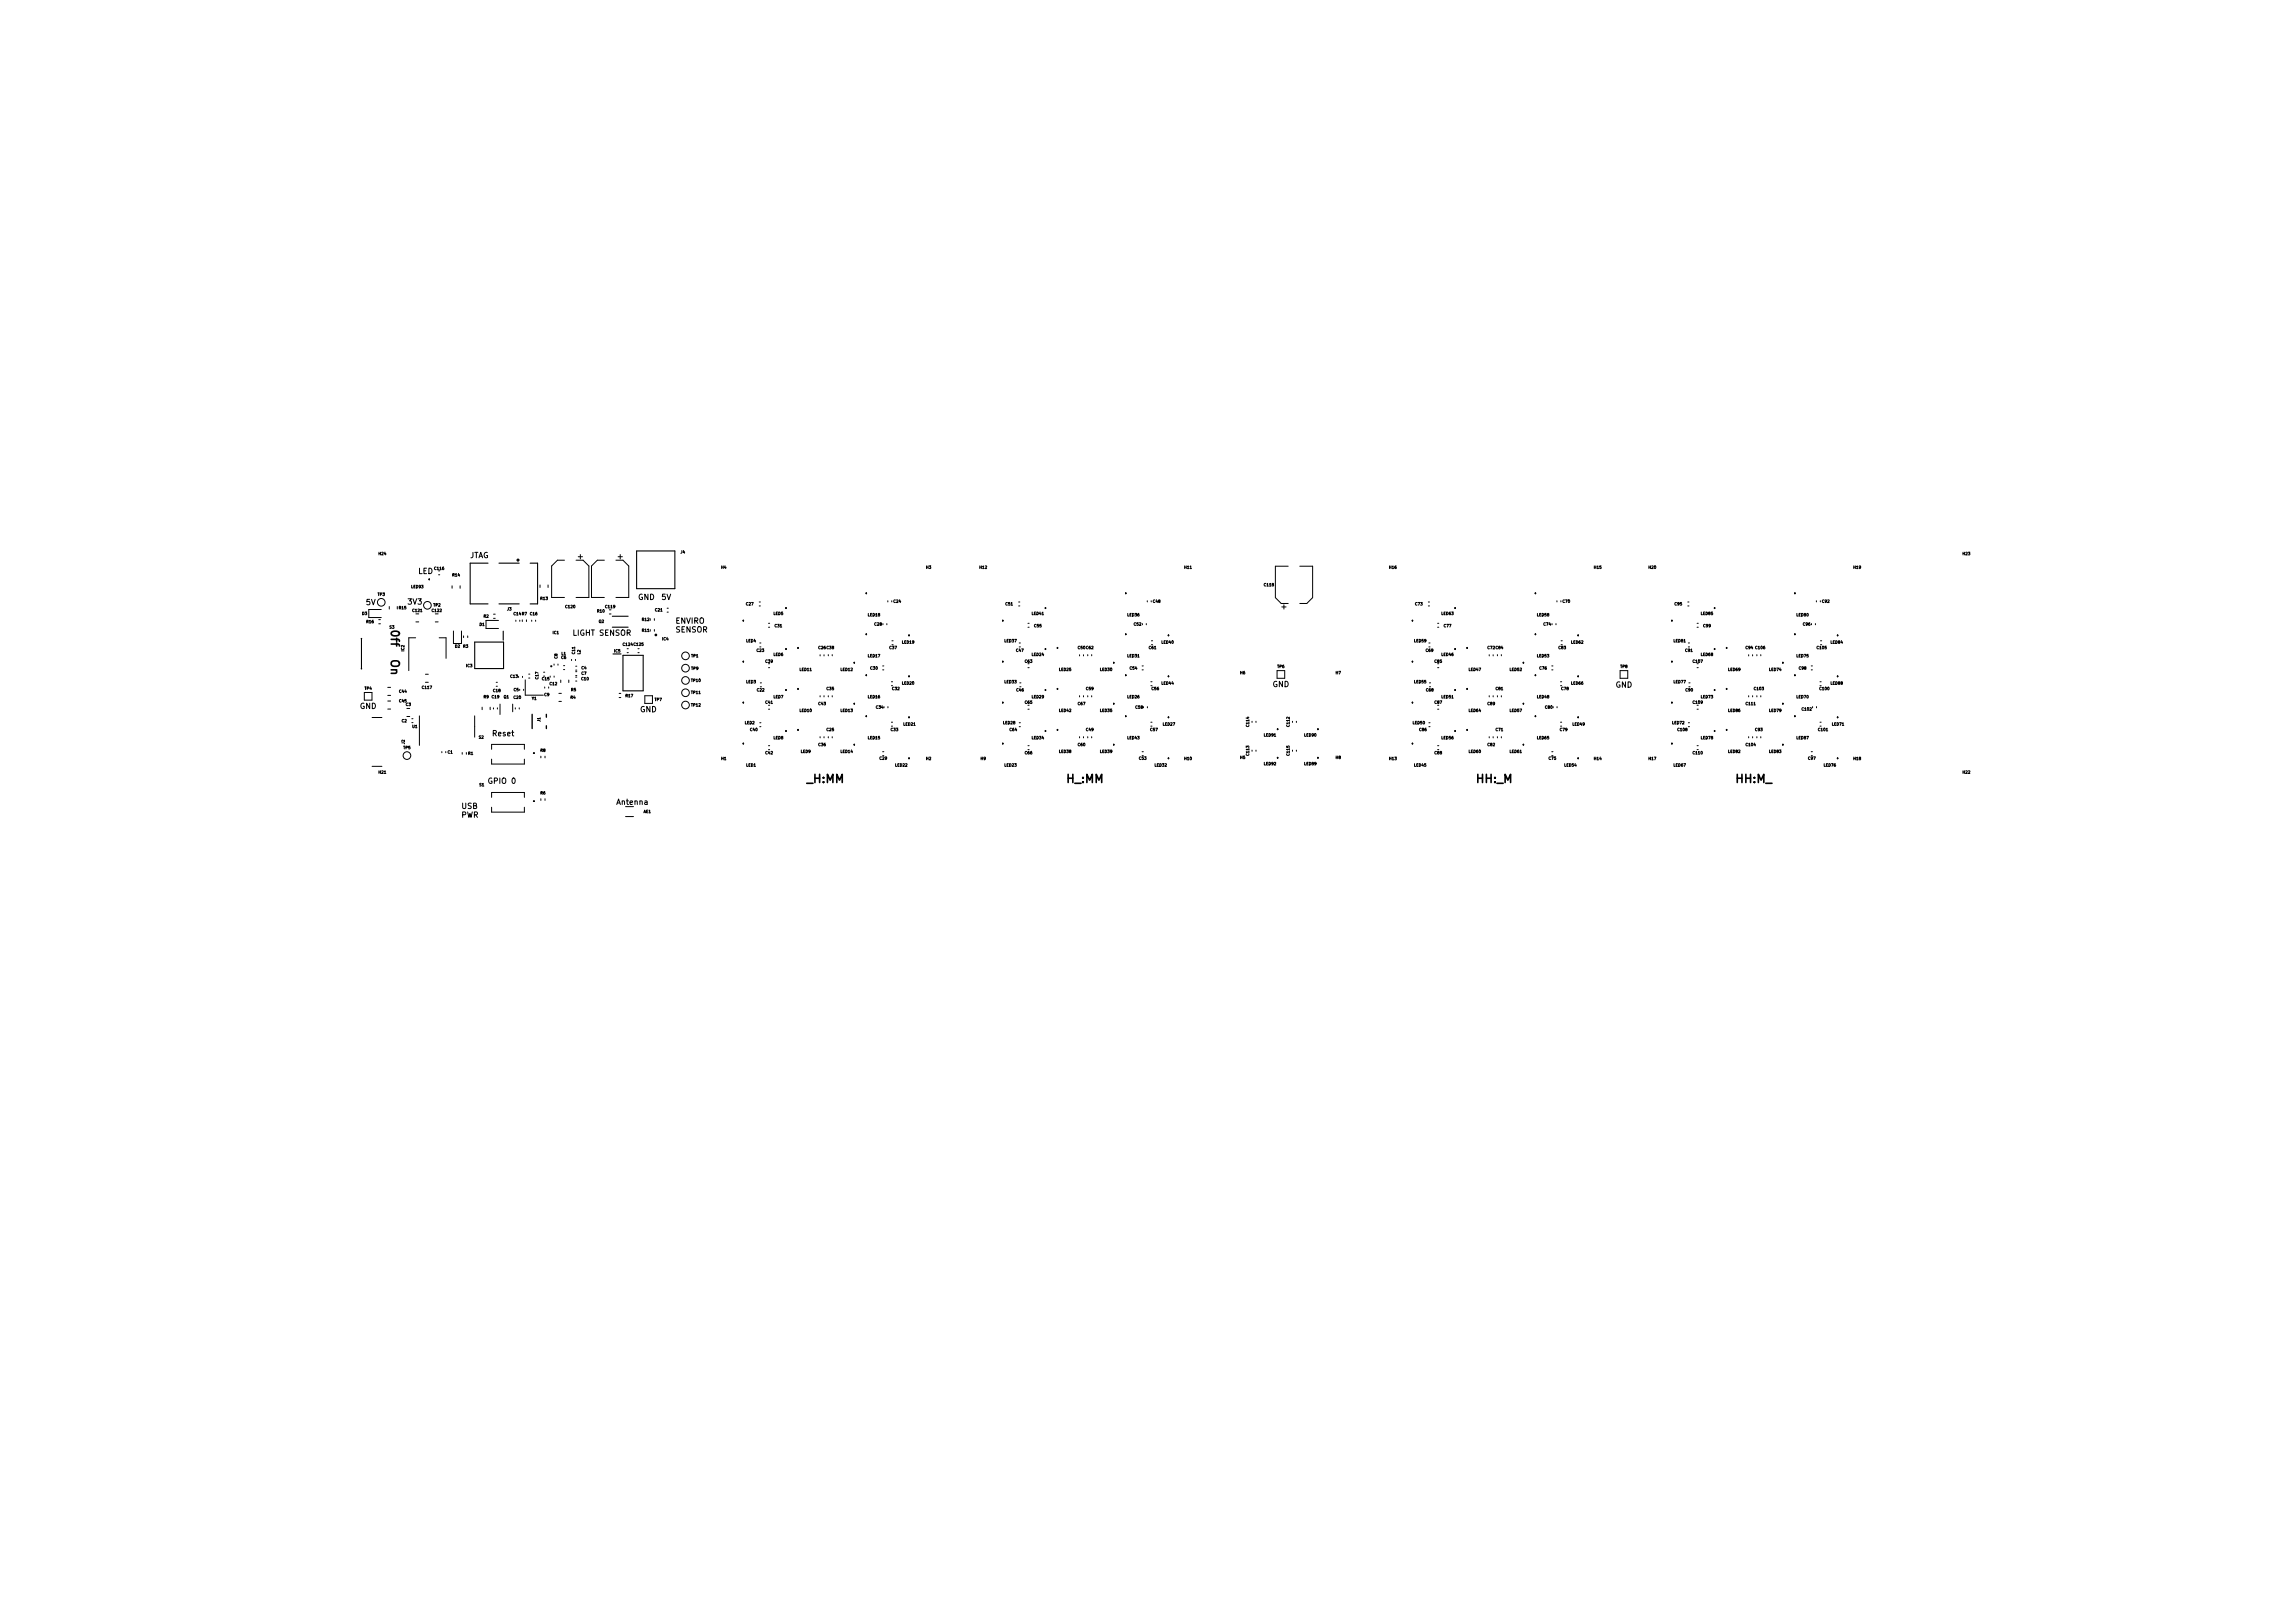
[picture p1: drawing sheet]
<svg xmlns="http://www.w3.org/2000/svg" width="420mm" height="297mm" viewBox="0 0 420 297" stroke-linecap="round" stroke-linejoin="round" font-family="sans-serif">
<defs><g id="words">
<g font-size="2.1">
<text x="71.6" y="115" transform="rotate(90 71.6 115)">0ff On</text>
<text x="147.5" y="143.3">_H:MM</text>
<text x="195" y="143.3">H_:MM</text>
<text x="270" y="143.3">HH:_M</text>
<text x="317.5" y="143.3">HH:M_</text>
</g>
<g font-size="1.4">
<text x="76.5" y="105">LED</text>
<text x="86" y="102.1">JTAG</text>
<text x="66.9" y="110.7">5V</text>
<text x="74.5" y="110.6">3V3</text>
<text x="116.8" y="109.8">GND</text>
<text x="121" y="109.8">5V</text>
<text x="105" y="116.3">LIGHT SENSOR</text>
<text x="123.6" y="114.1">ENVIRO</text>
<text x="123.6" y="115.7">SENSOR</text>
<text x="233" y="125.7">GND</text>
<text x="295.8" y="125.8">GND</text>
<text x="65.9" y="129.7">GND</text>
<text x="117.2" y="130.3">GND</text>
<text x="90" y="134.7">Reset</text>
<text x="89.2" y="143.4">GPIO 0</text>
<text x="84.4" y="148">USB</text>
<text x="84.4" y="149.6">PWR</text>
<text x="112.8" y="147.3">Antenna</text>
</g>
<g font-size=".7">
<text x="69.4" y="101.6">H24</text>
<text x="124.6" y="101.3">J4</text>
<text x="359.4" y="101.6">H23</text>
<text x="75.3" y="107.6">LED93</text>
<text x="79.6" y="104.3">C116</text>
<text x="82.9" y="105.5">R14</text>
<text x="132.1" y="104.1">H4</text>
<text x="169.6" y="104.1">H3</text>
<text x="179.4" y="104.1">H12</text>
<text x="216.9" y="104.1">H11</text>
<text x="231.5" y="107.3">C118</text>
<text x="254.4" y="104.1">H16</text>
<text x="291.9" y="104.1">H15</text>
<text x="301.9" y="104.1">H20</text>
<text x="339.4" y="104.1">H19</text>
<text x="66.3" y="112.5">D3</text>
<text x="69.2" y="109">TP3</text>
<text x="73.1" y="111.5">R15</text>
<text x="75.6" y="112">C121</text>
<text x="79.1" y="112">C122</text>
<text x="79.4" y="111">TP2</text>
<text x="88.6" y="113">R2</text>
<text x="92.9" y="111.7">J3</text>
<text x="94.1" y="112.6">C14 R7</text>
<text x="97.1" y="112.6">C16</text>
<text x="99" y="109.8">R13</text>
<text x="103.6" y="111.3">C120</text>
<text x="109.4" y="112.1">R10</text>
<text x="109.6" y="114">Q2</text>
<text x="110.9" y="111.3">C119</text>
<text x="117.6" y="113.6">R12</text>
<text x="120" y="111.9">C21</text>
<text x="136.6" y="110.8">C27</text>
<text x="141.6" y="112.5">LED5</text>
<text x="158.9" y="112.8">LED18</text>
<text x="163.6" y="110.3">C24</text>
<text x="184.1" y="110.8">C51</text>
<text x="188.9" y="112.5">LED41</text>
<text x="206.4" y="112.8">LED36</text>
<text x="211.1" y="110.3">C48</text>
<text x="259.1" y="110.8">C73</text>
<text x="263.9" y="112.5">LED63</text>
<text x="281.4" y="112.8">LED58</text>
<text x="286.1" y="110.3">C70</text>
<text x="306.6" y="110.8">C95</text>
<text x="311.4" y="112.5">LED85</text>
<text x="328.9" y="112.8">LED80</text>
<text x="333.6" y="110.3">C92</text>
<text x="67.1" y="114">R16</text>
<text x="71.3" y="115">S3</text>
<text x="74" y="119.2" transform="rotate(-90 74 119.2)">IC2</text>
<text x="83.3" y="118.5">D2</text>
<text x="84.8" y="118.5">R3</text>
<text x="87.8" y="114.5">D1</text>
<text x="101.2" y="116">IC1</text>
<text x="102.8" y="119.9">L1</text>
<text x="105.2" y="119.7" transform="rotate(-90 105.2 119.7)">C11</text>
<text x="106.2" y="119.7" transform="rotate(-90 106.2 119.7)">L2</text>
<text x="112.5" y="119.4">IC5</text>
<text x="114.1" y="118.2">C124 C125</text>
<text x="117.6" y="115.6">R11</text>
<text x="121.3" y="117.2">IC4</text>
<text x="136.6" y="117.5">LED4</text>
<text x="138.6" y="119.3">C23</text>
<text x="141.9" y="114.8">C31</text>
<text x="149.9" y="118.8">C26 C38</text>
<text x="160.1" y="114.5">C28</text>
<text x="162.9" y="118.8">C37</text>
<text x="165.2" y="117.8">LED19</text>
<text x="183.9" y="117.5">LED37</text>
<text x="186.1" y="119.3">C47</text>
<text x="189.4" y="114.8">C55</text>
<text x="197.4" y="118.8">C50 C62</text>
<text x="207.6" y="114.5">C52</text>
<text x="210.4" y="118.8">C61</text>
<text x="212.7" y="117.8">LED40</text>
<text x="258.9" y="117.5">LED59</text>
<text x="261.1" y="119.3">C69</text>
<text x="264.4" y="114.8">C77</text>
<text x="272.4" y="118.8">C72 C84</text>
<text x="282.6" y="114.5">C74</text>
<text x="285.4" y="118.8">C83</text>
<text x="287.7" y="117.8">LED62</text>
<text x="306.4" y="117.5">LED81</text>
<text x="308.6" y="119.3">C91</text>
<text x="311.9" y="114.8">C99</text>
<text x="319.6" y="118.8">C94</text>
<text x="321.4" y="118.8">C106</text>
<text x="330.1" y="114.5">C96</text>
<text x="332.7" y="118.8">C105</text>
<text x="335.2" y="117.8">LED84</text>
<text x="85.4" y="122.1">IC3</text>
<text x="93.5" y="124">C13</text>
<text x="98.5" y="124.3" transform="rotate(-90 98.5 124.3)">C17</text>
<text x="99.3" y="124.5">C15</text>
<text x="100.7" y="125.4">C12</text>
<text x="102.1" y="120.5" transform="rotate(-90 102.1 120.5)">C8</text>
<text x="102.8" y="120.6">C6</text>
<text x="106.5" y="122.5">C4</text>
<text x="106.5" y="123.5">C7</text>
<text x="106.5" y="124.5">C10</text>
<text x="126.6" y="120.3">TP1</text>
<text x="126.6" y="122.6">TP9</text>
<text x="126.6" y="124.8">TP10</text>
<text x="136.6" y="125">LED3</text>
<text x="140.2" y="121.3">C39</text>
<text x="141.6" y="120">LED6</text>
<text x="146.4" y="122.8">LED11</text>
<text x="153.9" y="122.8">LED12</text>
<text x="158.9" y="120.3">LED17</text>
<text x="159.4" y="122.5">C30</text>
<text x="165.2" y="125.3">LED20</text>
<text x="183.9" y="125">LED33</text>
<text x="187.7" y="121.3">C63</text>
<text x="188.9" y="120">LED24</text>
<text x="193.9" y="122.8">LED25</text>
<text x="201.4" y="122.8">LED30</text>
<text x="206.4" y="120.3">LED31</text>
<text x="206.9" y="122.5">C54</text>
<text x="212.7" y="125.3">LED44</text>
<text x="227.1" y="123.4">H6</text>
<text x="233.9" y="122.2">TP6</text>
<text x="244.6" y="123.4">H7</text>
<text x="258.9" y="125">LED55</text>
<text x="262.7" y="121.3">C85</text>
<text x="263.9" y="120">LED46</text>
<text x="268.9" y="122.8">LED47</text>
<text x="276.4" y="122.8">LED52</text>
<text x="281.4" y="120.3">LED53</text>
<text x="281.9" y="122.5">C76</text>
<text x="287.7" y="125.3">LED66</text>
<text x="296.7" y="122.2">TP8</text>
<text x="306.4" y="125">LED77</text>
<text x="310" y="121.3">C107</text>
<text x="311.4" y="120">LED68</text>
<text x="316.4" y="122.8">LED69</text>
<text x="323.9" y="122.8">LED74</text>
<text x="328.9" y="120.3">LED75</text>
<text x="329.4" y="122.5">C98</text>
<text x="335.2" y="125.3">LED88</text>
<text x="66.8" y="126.2">TP4</text>
<text x="73.1" y="128.5">C45</text>
<text x="73.1" y="126.8">C44</text>
<text x="74.3" y="129.2">C3</text>
<text x="77.3" y="126.1">C117</text>
<text x="88.6" y="127.8">R9</text>
<text x="90.1" y="127.8">C19</text>
<text x="90.3" y="126.6">C18</text>
<text x="92.2" y="127.8">Q1</text>
<text x="94.1" y="126.5">C5</text>
<text x="94.1" y="127.9">C20</text>
<text x="97.4" y="128.1">Y1</text>
<text x="99.7" y="127.4">C9</text>
<text x="104.5" y="127.9">R4</text>
<text x="104.6" y="126.5">R5</text>
<text x="114.6" y="127.6">R17</text>
<text x="119.9" y="128.3">TP7</text>
<text x="126.6" y="129.3">TP12</text>
<text x="126.6" y="127">TP11</text>
<text x="138.6" y="126.5">C22</text>
<text x="140.2" y="128.8">C41</text>
<text x="141.6" y="127.8">LED7</text>
<text x="146.4" y="130.3">LED10</text>
<text x="149.9" y="129">C43</text>
<text x="151.4" y="126.3">C35</text>
<text x="153.9" y="130.3">LED13</text>
<text x="158.9" y="127.8">LED16</text>
<text x="160.4" y="129.7">C34</text>
<text x="163.4" y="126.3">C32</text>
<text x="186.1" y="126.5">C46</text>
<text x="187.7" y="128.8">C65</text>
<text x="188.9" y="127.8">LED29</text>
<text x="193.9" y="130.3">LED42</text>
<text x="197.4" y="129">C67</text>
<text x="198.9" y="126.3">C59</text>
<text x="201.4" y="130.3">LED35</text>
<text x="206.4" y="127.8">LED26</text>
<text x="207.9" y="129.7">C58</text>
<text x="210.9" y="126.3">C56</text>
<text x="261.1" y="126.5">C68</text>
<text x="262.7" y="128.8">C87</text>
<text x="263.9" y="127.8">LED51</text>
<text x="268.9" y="130.3">LED64</text>
<text x="272.4" y="129">C89</text>
<text x="273.9" y="126.3">C81</text>
<text x="276.4" y="130.3">LED57</text>
<text x="281.4" y="127.8">LED48</text>
<text x="282.9" y="129.7">C80</text>
<text x="285.9" y="126.3">C78</text>
<text x="308.6" y="126.5">C90</text>
<text x="310" y="128.8">C109</text>
<text x="311.4" y="127.8">LED73</text>
<text x="316.4" y="130.3">LED86</text>
<text x="319.7" y="129">C111</text>
<text x="321.2" y="126.3">C103</text>
<text x="323.9" y="130.3">LED79</text>
<text x="328.9" y="127.8">LED70</text>
<text x="329.9" y="130">C102</text>
<text x="333.2" y="126.3">C100</text>
<text x="73.6" y="132.2">C2</text>
<text x="73.9" y="137.1">TP5</text>
<text x="74.1" y="136.2" transform="rotate(-90 74.1 136.2)">J2</text>
<text x="75.5" y="133.2">U1</text>
<text x="82" y="137.9">C1</text>
<text x="87.7" y="135.2">S2</text>
<text x="98.9" y="132.1" transform="rotate(-90 98.9 132.1)">J1</text>
<text x="99" y="137.6">R8</text>
<text x="136.4" y="132.5">LED2</text>
<text x="137.4" y="133.8">C40</text>
<text x="141.6" y="135.3">LED8</text>
<text x="146.6" y="137.8">LED9</text>
<text x="149.9" y="136.5">C36</text>
<text x="151.4" y="133.8">C25</text>
<text x="153.9" y="137.8">LED14</text>
<text x="158.9" y="135.3">LED15</text>
<text x="163.1" y="133.8">C33</text>
<text x="165.4" y="132.8">LED21</text>
<text x="183.7" y="132.5">LED28</text>
<text x="184.9" y="133.8">C64</text>
<text x="188.9" y="135.3">LED34</text>
<text x="193.9" y="137.8">LED38</text>
<text x="197.4" y="136.5">C60</text>
<text x="198.9" y="133.8">C49</text>
<text x="201.4" y="137.8">LED39</text>
<text x="206.4" y="135.3">LED43</text>
<text x="210.6" y="133.8">C57</text>
<text x="212.9" y="132.8">LED27</text>
<text x="228.7" y="132.9" transform="rotate(-90 228.7 132.9)">C114</text>
<text x="231.4" y="134.8">LED91</text>
<text x="236.1" y="132.9" transform="rotate(-90 236.1 132.9)">C112</text>
<text x="238.8" y="134.8">LED90</text>
<text x="258.7" y="132.5">LED50</text>
<text x="259.9" y="133.8">C86</text>
<text x="263.9" y="135.3">LED56</text>
<text x="268.9" y="137.8">LED60</text>
<text x="272.4" y="136.5">C82</text>
<text x="273.9" y="133.8">C71</text>
<text x="276.4" y="137.8">LED61</text>
<text x="281.4" y="135.3">LED65</text>
<text x="285.6" y="133.8">C79</text>
<text x="287.9" y="132.8">LED49</text>
<text x="306.2" y="132.5">LED72</text>
<text x="307.2" y="133.8">C108</text>
<text x="311.4" y="135.3">LED78</text>
<text x="316.4" y="137.8">LED82</text>
<text x="319.7" y="136.5">C104</text>
<text x="321.4" y="133.8">C93</text>
<text x="323.9" y="137.8">LED83</text>
<text x="328.9" y="135.3">LED87</text>
<text x="332.9" y="133.8">C101</text>
<text x="335.4" y="132.8">LED71</text>
<text x="69.4" y="141.6">H21</text>
<text x="85.7" y="138.1">R1</text>
<text x="87.8" y="143.9">S1</text>
<text x="132.1" y="139.1">H1</text>
<text x="136.6" y="140.3">LED1</text>
<text x="140.2" y="138">C42</text>
<text x="161.1" y="139">C29</text>
<text x="163.9" y="140.3">LED22</text>
<text x="169.6" y="139.1">H2</text>
<text x="179.6" y="139.1">H9</text>
<text x="183.9" y="140.3">LED23</text>
<text x="187.7" y="138">C66</text>
<text x="208.6" y="139">C53</text>
<text x="211.4" y="140.3">LED32</text>
<text x="216.9" y="139.1">H10</text>
<text x="227.1" y="138.9">H5</text>
<text x="228.7" y="138.2" transform="rotate(-90 228.7 138.2)">C113</text>
<text x="231.4" y="140">LED92</text>
<text x="236.1" y="138.2" transform="rotate(-90 236.1 138.2)">C115</text>
<text x="238.8" y="140">LED89</text>
<text x="244.6" y="138.9">H8</text>
<text x="254.4" y="139.1">H13</text>
<text x="258.9" y="140.3">LED45</text>
<text x="262.7" y="138">C88</text>
<text x="283.6" y="139">C75</text>
<text x="286.4" y="140.3">LED54</text>
<text x="291.9" y="139.1">H14</text>
<text x="301.9" y="139.1">H17</text>
<text x="306.4" y="140.3">LED67</text>
<text x="310" y="138">C110</text>
<text x="331.1" y="139">C97</text>
<text x="333.9" y="140.3">LED76</text>
<text x="339.4" y="139.1">H18</text>
<text x="359.4" y="141.6">H22</text>
<text x="99" y="145.4">R6</text>
<text x="117.8" y="148.8">AE1</text>
</g>
</g></defs>
<path d="M71.6 122.6h1M72.5 122.6l.1 .2v.4h-1" fill="none" stroke="#000" stroke-width=".3"/>
<g fill="none" stroke="#000" stroke-width=".18">
<path d="M66.2 116.9v5.5M69.3 113.4h.3M69.3 114.2h.3M69.8 111.6h-2.3v1.4h2.3M71.3 111v.5M72.7 111v.5M76.1 116.7h-1.3v6M76.1 112.4h.6M76.1 113.8h.6M79.7 112.4h.5M79.7 113.8h.5M80.3 105.2h.2"/>
<path d="M80.4 116.7h1.3v3.8M82.8 107.2v.5M83 115.5v2.3h1.5v-2.3M84.2 107.2v.5M84.9 116.4v.3M85.6 116.4v.3M90.4 112.4h.3M90.4 113.2h.3M91.3 113.6h-2.3v1.4h2.3M94.4 113.5v.2M95.2 113.5v.2M95.6 113.4v.4"/>
<path d="M96.4 113.4v.4M97.3 113.5v.2M98.1 113.5v.2M98.9 107.1v.4M100.3 107.1v.4M103.3 102.5h-1.2l-1.1 1.1v5.7h2.3M105.5 102.5h1.2l1.1 1.1v5.7h-2.3M105.9 101.9h.7M106.2 101.5v.8M110.6 102.5h-1.2l-1.1 1.1v5.7h2.3M111.6 112.4h.3M111.6 111.6h.3"/>
<path d="M112.8 102.5h1.2l1.1 1.1v5.7h-2.3M113.2 101.9h.7M113.5 101.5v.8M114.8 118.7h.2M114.8 119.4h.2M116.8 118.7h.2M116.8 119.4h.2M119 115.2v.3M119.8 113.2v.3M119.8 115.2v.3M122.1 112h.2M122.1 111.3h.2"/>
<path d="M139 110.2h.2M139 110.9h.2M139.1 118.4h.2M139.1 117.7h.2M140.7 114.8h.2M140.7 114.1h.2M150.1 119.8v.2M150.9 119.8v.2M151.6 119.8v.2M152.4 119.8v.2M161.6 114.1v.2M162.4 114.1v.2"/>
<path d="M162.5 109.9v.3M163.3 109.9v.3M163.3 118h.2M163.3 117.3h.2M186.5 110.2h.2M186.5 110.9h.2M186.6 118.4h.2M186.6 117.7h.2M188.2 114.8h.2M188.2 114.1h.2M197.6 119.8v.2M198.4 119.8v.2"/>
<path d="M199.1 119.8v.2M199.9 119.8v.2M209.1 114.1v.2M209.9 114.1v.2M210 109.9v.3M210.8 109.9v.3M210.8 118h.2M210.8 117.3h.2M234.7 111.1h.7M235.1 110.7v.8M235.8 103.6h-2.3v5.8l1.1 1h1.2M238 103.6h2.3v5.8l-1.1 1h-1.2"/>
<path d="M261.5 110.2h.2M261.5 110.9h.2M261.6 118.4h.2M261.6 117.7h.2M263.2 114.8h.2M263.2 114.1h.2M272.6 119.8v.2M273.4 119.8v.2M274.1 119.8v.2M274.9 119.8v.2M284.1 114.1v.2M284.9 114.1v.2"/>
<path d="M285 109.9v.3M285.8 109.9v.3M285.8 118h.2M285.8 117.3h.2M309 110.2h.2M309 110.9h.2M309.1 118.4h.2M309.1 117.7h.2M310.7 114.8h.2M310.7 114.1h.2M320.1 119.8v.2M320.9 119.8v.2"/>
<path d="M321.6 119.8v.2M322.4 119.8v.2M331.6 114.1v.2M332.4 114.1v.2M332.5 109.9v.3M333.3 109.9v.3M333.3 118h.2M333.3 117.3h.2M66.7 126.7h1.4v1.4h-1.4zM68.1 131.3h1.8M71 129.8h.5M71 128.3h.5"/>
<path d="M71 125.8h.5M71 127.3h.5M74.5 129.7h.5M74.5 131.1h.5M75.4 132.3h.2M75.4 131.5h.2M76.8 131v5.4M77.9 124.9h.5M77.9 123.4h.5M80.9 137.5v.3M81.6 137.5v.3M84.6 137.7v.3"/>
<path d="M85.4 137.7v.3M86.9 131v3.9M88.3 129.4v.5M89.7 129.4v.5M90 137.1v-.9h6v.9M90 138.9v.9h6v-.9M90.3 129.5v.3M90.8 125.6h.3M90.8 124.9h.3M91.1 129.5v.3M91.5 128.9v1.9M93.9 128.9v1.4"/>
<path d="M94.3 129.5v.3M95.1 129.5v.3M95.7 123.8v.2M95.9 126.1v.3M96.2 124.4v2.8h3.3M96.8 124.1h.2M96.8 123.4h.2M99 138.4v.3M99.5 123h.2M99.7 125.7v.2M99.8 138.4v.3M100.4 125.7v.2"/>
<path d="M100.7 123.7v.2M101.4 121.5v.2M101.4 123.7v.2M102.2 121.5v.2M102.3 126.9h.5M102.3 128.4h.5M102.7 124.5v.4M103.2 121.8h.2M103.2 122.5h.2M104.1 124.5v.4M104.6 120.7v.2M105.4 120.7v.2"/>
<path d="M105.4 121.9h.2M105.4 122.6h.2M105.4 124.6h.2M105.4 123.9h.2M105.4 123.6h.2M105.4 122.9h.2M113.3 126.9h.4M113.3 127.7h.4M118.1 127.3h1.4v1.4h-1.4zM139.1 133h.2M139.1 132.3h.2M139.2 125h.2"/>
<path d="M139.2 125.7h.2M140.7 122.2h.2M140.7 136.5h.2M140.7 137.2h.2M140.7 129.8h.2M140.7 129.1h.2M150.1 127.3v.2M150.1 134.8v.2M150.9 127.3v.2M150.9 134.8v.2M151.6 127.3v.2M151.6 134.8v.2"/>
<path d="M152.4 127.3v.2M152.4 134.8v.2M161.6 137.6h.2M161.6 122.6h.2M161.6 121.9h.2M162.6 129.3v.2M163.2 132.9h.2M163.2 132.2h.2M163.2 125.5h.2M163.2 124.8h.2M186.6 133h.2M186.6 132.3h.2"/>
<path d="M186.7 125h.2M186.7 125.7h.2M188.2 122.2h.2M188.2 136.5h.2M188.2 137.2h.2M188.2 129.8h.2M188.2 129.1h.2M197.6 127.3v.2M197.6 134.8v.2M198.4 127.3v.2M198.4 134.8v.2M199.1 127.3v.2"/>
<path d="M199.1 134.8v.2M199.9 127.3v.2M199.9 134.8v.2M209.1 137.6h.2M209.1 122.6h.2M209.1 121.9h.2M210.1 129.3v.2M210.7 132.9h.2M210.7 132.2h.2M210.7 125.5h.2M210.7 124.8h.2M229.2 132v.2"/>
<path d="M229.2 137.3v.2M229.9 132v.2M229.9 137.3v.2M233.8 122.7h1.4v1.4h-1.4zM236.6 132v.2M236.6 137.3v.2M237.3 132v.2M237.3 137.3v.2M261.6 133h.2M261.6 132.3h.2M261.7 125h.2M261.7 125.7h.2"/>
<path d="M263.2 122.2h.2M263.2 136.5h.2M263.2 137.2h.2M263.2 129.8h.2M263.2 129.1h.2M272.6 127.3v.2M272.6 134.8v.2M273.4 127.3v.2M273.4 134.8v.2M274.1 127.3v.2M274.1 134.8v.2M274.9 127.3v.2"/>
<path d="M274.9 134.8v.2M284.1 137.6h.2M284.1 122.6h.2M284.1 121.9h.2M285.1 129.3v.2M285.7 132.9h.2M285.7 132.2h.2M285.7 125.5h.2M285.7 124.8h.2M296.6 122.7h1.4v1.4h-1.4zM309.1 133h.2M309.1 132.3h.2"/>
<path d="M309.2 125h.2M309.2 125.7h.2M310.7 122.2h.2M310.7 136.5h.2M310.7 137.2h.2M310.7 129.8h.2M310.7 129.1h.2M320.1 127.3v.2M320.1 134.8v.2M320.9 127.3v.2M320.9 134.8v.2M321.6 127.3v.2"/>
<path d="M321.6 134.8v.2M322.4 127.3v.2M322.4 134.8v.2M331.6 137.6h.2M331.6 122.6h.2M331.6 121.9h.2M331.8 129.3v.2M332.6 129.3v.2M333.2 132.9h.2M333.2 132.2h.2M333.2 125.5h.2M333.2 124.8h.2"/>
<path d="M68.1 140.3h1.8M90 145.9v-.9h6v.9M90 147.7v.9h6v-.9M93.8 142.5l.2-.1a.53 .53 0 0 1 .3 .5 .53 .53 0 0 1-.3 .5l-.3-.4zM99 146.2v.3M99.8 146.2v.3M114.5 149.4h1.5"/>
<circle cx="69.8" cy="110.2" r=".7"/>
<circle cx="78.2" cy="110.8" r=".7"/>
<circle cx="78.6" cy="106" r=".05"/>
<circle cx="136.1" cy="113.6" r=".05"/>
<circle cx="143.9" cy="118.8" r=".05"/>
<circle cx="143.9" cy="111.3" r=".05"/>
<circle cx="146.1" cy="118.6" r=".05"/>
<circle cx="158.6" cy="116.1" r=".05"/>
<circle cx="158.6" cy="108.6" r=".05"/>
<circle cx="166.4" cy="116.3" r=".05"/>
<circle cx="183.6" cy="113.6" r=".05"/>
<circle cx="191.4" cy="118.8" r=".05"/>
<circle cx="191.4" cy="111.3" r=".05"/>
<circle cx="193.6" cy="118.6" r=".05"/>
<circle cx="206.1" cy="108.6" r=".05"/>
<circle cx="206.1" cy="116.1" r=".05"/>
<circle cx="213.9" cy="116.3" r=".05"/>
<circle cx="258.6" cy="113.6" r=".05"/>
<circle cx="266.4" cy="111.3" r=".05"/>
<circle cx="266.4" cy="118.8" r=".05"/>
<circle cx="268.6" cy="118.6" r=".05"/>
<circle cx="281.1" cy="116.1" r=".05"/>
<circle cx="281.1" cy="108.6" r=".05"/>
<circle cx="288.9" cy="116.3" r=".05"/>
<circle cx="306.1" cy="113.6" r=".05"/>
<circle cx="313.9" cy="111.3" r=".05"/>
<circle cx="313.9" cy="118.8" r=".05"/>
<circle cx="316.1" cy="118.6" r=".05"/>
<circle cx="328.6" cy="108.6" r=".05"/>
<circle cx="328.6" cy="116.1" r=".05"/>
<circle cx="336.4" cy="116.3" r=".05"/>
<circle cx="74.5" cy="138.3" r=".7"/>
<circle cx="97.8" cy="137.8" r=".05"/>
<circle cx="125.5" cy="124.5" r=".7"/>
<circle cx="125.5" cy="126.8" r=".7"/>
<circle cx="125.5" cy="122.3" r=".7"/>
<circle cx="125.5" cy="120" r=".7"/>
<circle cx="125.5" cy="129" r=".7"/>
<circle cx="136.1" cy="128.6" r=".05"/>
<circle cx="136.1" cy="121.1" r=".05"/>
<circle cx="136.1" cy="136.1" r=".05"/>
<circle cx="143.9" cy="133.8" r=".05"/>
<circle cx="143.9" cy="126.3" r=".05"/>
<circle cx="146.1" cy="126.1" r=".05"/>
<circle cx="146.1" cy="133.6" r=".05"/>
<circle cx="156.4" cy="136.3" r=".05"/>
<circle cx="156.4" cy="121.3" r=".05"/>
<circle cx="156.4" cy="128.8" r=".05"/>
<circle cx="158.6" cy="131.1" r=".05"/>
<circle cx="158.6" cy="123.6" r=".05"/>
<circle cx="166.4" cy="138.8" r=".05"/>
<circle cx="166.4" cy="131.3" r=".05"/>
<circle cx="166.4" cy="123.8" r=".05"/>
<circle cx="183.6" cy="121.1" r=".05"/>
<circle cx="183.6" cy="136.1" r=".05"/>
<circle cx="183.6" cy="128.6" r=".05"/>
<circle cx="191.4" cy="126.3" r=".05"/>
<circle cx="191.4" cy="133.8" r=".05"/>
<circle cx="193.6" cy="133.6" r=".05"/>
<circle cx="193.6" cy="126.1" r=".05"/>
<circle cx="203.9" cy="128.8" r=".05"/>
<circle cx="203.9" cy="121.3" r=".05"/>
<circle cx="203.9" cy="136.3" r=".05"/>
<circle cx="206.1" cy="123.6" r=".05"/>
<circle cx="206.1" cy="131.1" r=".05"/>
<circle cx="213.9" cy="123.8" r=".05"/>
<circle cx="213.9" cy="131.3" r=".05"/>
<circle cx="213.9" cy="138.8" r=".05"/>
<circle cx="233.9" cy="138.7" r=".05"/>
<circle cx="233.9" cy="133.5" r=".05"/>
<circle cx="241.3" cy="133.5" r=".05"/>
<circle cx="241.3" cy="138.7" r=".05"/>
<circle cx="258.6" cy="128.6" r=".05"/>
<circle cx="258.6" cy="121.1" r=".05"/>
<circle cx="258.6" cy="136.1" r=".05"/>
<circle cx="266.4" cy="126.3" r=".05"/>
<circle cx="266.4" cy="133.8" r=".05"/>
<circle cx="268.6" cy="133.6" r=".05"/>
<circle cx="268.6" cy="126.1" r=".05"/>
<circle cx="278.9" cy="128.8" r=".05"/>
<circle cx="278.9" cy="121.3" r=".05"/>
<circle cx="278.9" cy="136.3" r=".05"/>
<circle cx="281.1" cy="131.1" r=".05"/>
<circle cx="281.1" cy="123.6" r=".05"/>
<circle cx="288.9" cy="138.8" r=".05"/>
<circle cx="288.9" cy="131.3" r=".05"/>
<circle cx="288.9" cy="123.8" r=".05"/>
<circle cx="306.1" cy="136.1" r=".05"/>
<circle cx="306.1" cy="121.1" r=".05"/>
<circle cx="306.1" cy="128.6" r=".05"/>
<circle cx="313.9" cy="126.3" r=".05"/>
<circle cx="313.9" cy="133.8" r=".05"/>
<circle cx="316.1" cy="126.1" r=".05"/>
<circle cx="316.1" cy="133.6" r=".05"/>
<circle cx="326.4" cy="128.8" r=".05"/>
<circle cx="326.4" cy="136.3" r=".05"/>
<circle cx="326.4" cy="121.3" r=".05"/>
<circle cx="328.6" cy="131.1" r=".05"/>
<circle cx="328.6" cy="123.6" r=".05"/>
<circle cx="336.4" cy="123.8" r=".05"/>
<circle cx="336.4" cy="138.8" r=".05"/>
<circle cx="336.4" cy="131.3" r=".05"/>
<circle cx="97.8" cy="146.6" r=".05"/>
</g>
<g fill="#000" stroke="#000" stroke-width=".18">
<circle cx="66.2" cy="116.9" r=".05"/>
<circle cx="78.6" cy="106.1" r=".05"/>
<circle cx="78.6" cy="106" r=".05"/>
<circle cx="94.8" cy="102.5" r=".19"/>
<circle cx="136.1" cy="113.5" r=".05"/>
<circle cx="136.1" cy="113.6" r=".05"/>
<circle cx="143.9" cy="118.8" r=".05"/>
<circle cx="143.9" cy="118.7" r=".05"/>
<circle cx="143.9" cy="111.3" r=".05"/>
<circle cx="143.9" cy="111.2" r=".05"/>
<circle cx="146.1" cy="118.5" r=".05"/>
<circle cx="146.1" cy="118.6" r=".05"/>
<circle cx="158.6" cy="108.5" r=".05"/>
<circle cx="158.6" cy="116.1" r=".05"/>
<circle cx="158.6" cy="108.6" r=".05"/>
<circle cx="158.6" cy="116" r=".05"/>
<circle cx="166.4" cy="116.3" r=".05"/>
<circle cx="166.4" cy="116.2" r=".05"/>
<circle cx="183.6" cy="113.5" r=".05"/>
<circle cx="183.6" cy="113.6" r=".05"/>
<circle cx="191.4" cy="118.8" r=".05"/>
<circle cx="191.4" cy="118.7" r=".05"/>
<circle cx="191.4" cy="111.3" r=".05"/>
<circle cx="191.4" cy="111.2" r=".05"/>
<circle cx="193.6" cy="118.5" r=".05"/>
<circle cx="193.6" cy="118.6" r=".05"/>
<circle cx="206.1" cy="108.5" r=".05"/>
<circle cx="206.1" cy="116.1" r=".05"/>
<circle cx="206.1" cy="108.6" r=".05"/>
<circle cx="206.1" cy="116" r=".05"/>
<circle cx="213.9" cy="116.3" r=".05"/>
<circle cx="213.9" cy="116.2" r=".05"/>
<circle cx="258.6" cy="113.5" r=".05"/>
<circle cx="258.6" cy="113.6" r=".05"/>
<circle cx="266.4" cy="118.8" r=".05"/>
<circle cx="266.4" cy="118.7" r=".05"/>
<circle cx="266.4" cy="111.3" r=".05"/>
<circle cx="266.4" cy="111.2" r=".05"/>
<circle cx="268.6" cy="118.5" r=".05"/>
<circle cx="268.6" cy="118.6" r=".05"/>
<circle cx="281.1" cy="108.5" r=".05"/>
<circle cx="281.1" cy="116.1" r=".05"/>
<circle cx="281.1" cy="108.6" r=".05"/>
<circle cx="281.1" cy="116" r=".05"/>
<circle cx="288.9" cy="116.3" r=".05"/>
<circle cx="288.9" cy="116.2" r=".05"/>
<circle cx="306.1" cy="113.5" r=".05"/>
<circle cx="306.1" cy="113.6" r=".05"/>
<circle cx="313.9" cy="118.8" r=".05"/>
<circle cx="313.9" cy="118.7" r=".05"/>
<circle cx="313.9" cy="111.3" r=".05"/>
<circle cx="313.9" cy="111.2" r=".05"/>
<circle cx="316.1" cy="118.5" r=".05"/>
<circle cx="316.1" cy="118.6" r=".05"/>
<circle cx="328.6" cy="108.5" r=".05"/>
<circle cx="328.6" cy="116.1" r=".05"/>
<circle cx="328.6" cy="108.6" r=".05"/>
<circle cx="328.6" cy="116" r=".05"/>
<circle cx="336.4" cy="116.3" r=".05"/>
<circle cx="336.4" cy="116.2" r=".05"/>
<circle cx="66.2" cy="122.4" r=".05"/>
<circle cx="97.7" cy="137.8" r=".05"/>
<circle cx="97.8" cy="137.8" r=".05"/>
<circle cx="136.1" cy="128.5" r=".05"/>
<circle cx="136.1" cy="136.1" r=".05"/>
<circle cx="136.1" cy="121.1" r=".05"/>
<circle cx="136.1" cy="128.6" r=".05"/>
<circle cx="136.1" cy="136" r=".05"/>
<circle cx="136.1" cy="121" r=".05"/>
<circle cx="143.9" cy="126.2" r=".05"/>
<circle cx="143.9" cy="133.8" r=".05"/>
<circle cx="143.9" cy="126.3" r=".05"/>
<circle cx="143.9" cy="133.7" r=".05"/>
<circle cx="146.1" cy="133.5" r=".05"/>
<circle cx="146.1" cy="126.1" r=".05"/>
<circle cx="146.1" cy="126" r=".05"/>
<circle cx="146.1" cy="133.6" r=".05"/>
<circle cx="156.4" cy="136.2" r=".05"/>
<circle cx="156.4" cy="121.2" r=".05"/>
<circle cx="156.4" cy="128.8" r=".05"/>
<circle cx="156.4" cy="121.3" r=".05"/>
<circle cx="156.4" cy="128.7" r=".05"/>
<circle cx="156.4" cy="136.3" r=".05"/>
<circle cx="158.6" cy="123.5" r=".05"/>
<circle cx="158.6" cy="131.1" r=".05"/>
<circle cx="158.6" cy="123.6" r=".05"/>
<circle cx="158.6" cy="131" r=".05"/>
<circle cx="166.4" cy="131.2" r=".05"/>
<circle cx="166.4" cy="123.8" r=".05"/>
<circle cx="166.4" cy="123.7" r=".05"/>
<circle cx="166.4" cy="138.8" r=".05"/>
<circle cx="166.4" cy="138.7" r=".05"/>
<circle cx="166.4" cy="131.3" r=".05"/>
<circle cx="183.6" cy="128.5" r=".05"/>
<circle cx="183.6" cy="136.1" r=".05"/>
<circle cx="183.6" cy="121.1" r=".05"/>
<circle cx="183.6" cy="128.6" r=".05"/>
<circle cx="183.6" cy="136" r=".05"/>
<circle cx="183.6" cy="121" r=".05"/>
<circle cx="191.4" cy="126.2" r=".05"/>
<circle cx="191.4" cy="133.8" r=".05"/>
<circle cx="191.4" cy="126.3" r=".05"/>
<circle cx="191.4" cy="133.7" r=".05"/>
<circle cx="193.6" cy="133.5" r=".05"/>
<circle cx="193.6" cy="126.1" r=".05"/>
<circle cx="193.6" cy="126" r=".05"/>
<circle cx="193.6" cy="133.6" r=".05"/>
<circle cx="203.9" cy="136.2" r=".05"/>
<circle cx="203.9" cy="121.2" r=".05"/>
<circle cx="203.9" cy="128.8" r=".05"/>
<circle cx="203.9" cy="121.3" r=".05"/>
<circle cx="203.9" cy="128.7" r=".05"/>
<circle cx="203.9" cy="136.3" r=".05"/>
<circle cx="206.1" cy="123.5" r=".05"/>
<circle cx="206.1" cy="131.1" r=".05"/>
<circle cx="206.1" cy="123.6" r=".05"/>
<circle cx="206.1" cy="131" r=".05"/>
<circle cx="213.9" cy="131.2" r=".05"/>
<circle cx="213.9" cy="123.8" r=".05"/>
<circle cx="213.9" cy="123.7" r=".05"/>
<circle cx="213.9" cy="138.8" r=".05"/>
<circle cx="213.9" cy="138.7" r=".05"/>
<circle cx="213.9" cy="131.3" r=".05"/>
<circle cx="233.9" cy="133.4" r=".05"/>
<circle cx="233.9" cy="138.7" r=".05"/>
<circle cx="233.9" cy="133.5" r=".05"/>
<circle cx="233.9" cy="138.6" r=".05"/>
<circle cx="241.3" cy="133.4" r=".05"/>
<circle cx="241.3" cy="138.7" r=".05"/>
<circle cx="241.3" cy="133.5" r=".05"/>
<circle cx="241.3" cy="138.6" r=".05"/>
<circle cx="258.6" cy="128.5" r=".05"/>
<circle cx="258.6" cy="136.1" r=".05"/>
<circle cx="258.6" cy="121.1" r=".05"/>
<circle cx="258.6" cy="128.6" r=".05"/>
<circle cx="258.6" cy="136" r=".05"/>
<circle cx="258.6" cy="121" r=".05"/>
<circle cx="266.4" cy="126.2" r=".05"/>
<circle cx="266.4" cy="133.8" r=".05"/>
<circle cx="266.4" cy="126.3" r=".05"/>
<circle cx="266.4" cy="133.7" r=".05"/>
<circle cx="268.6" cy="133.5" r=".05"/>
<circle cx="268.6" cy="126.1" r=".05"/>
<circle cx="268.6" cy="126" r=".05"/>
<circle cx="268.6" cy="133.6" r=".05"/>
<circle cx="278.9" cy="136.2" r=".05"/>
<circle cx="278.9" cy="121.2" r=".05"/>
<circle cx="278.9" cy="128.8" r=".05"/>
<circle cx="278.9" cy="121.3" r=".05"/>
<circle cx="278.9" cy="128.7" r=".05"/>
<circle cx="278.9" cy="136.3" r=".05"/>
<circle cx="281.1" cy="123.5" r=".05"/>
<circle cx="281.1" cy="131.1" r=".05"/>
<circle cx="281.1" cy="123.6" r=".05"/>
<circle cx="281.1" cy="131" r=".05"/>
<circle cx="288.9" cy="131.2" r=".05"/>
<circle cx="288.9" cy="123.8" r=".05"/>
<circle cx="288.9" cy="123.7" r=".05"/>
<circle cx="288.9" cy="138.8" r=".05"/>
<circle cx="288.9" cy="138.7" r=".05"/>
<circle cx="288.9" cy="131.3" r=".05"/>
<circle cx="306.1" cy="128.5" r=".05"/>
<circle cx="306.1" cy="136.1" r=".05"/>
<circle cx="306.1" cy="121.1" r=".05"/>
<circle cx="306.1" cy="128.6" r=".05"/>
<circle cx="306.1" cy="136" r=".05"/>
<circle cx="306.1" cy="121" r=".05"/>
<circle cx="313.9" cy="126.2" r=".05"/>
<circle cx="313.9" cy="133.8" r=".05"/>
<circle cx="313.9" cy="126.3" r=".05"/>
<circle cx="313.9" cy="133.7" r=".05"/>
<circle cx="316.1" cy="133.5" r=".05"/>
<circle cx="316.1" cy="126.1" r=".05"/>
<circle cx="316.1" cy="126" r=".05"/>
<circle cx="316.1" cy="133.6" r=".05"/>
<circle cx="326.4" cy="136.2" r=".05"/>
<circle cx="326.4" cy="121.2" r=".05"/>
<circle cx="326.4" cy="128.8" r=".05"/>
<circle cx="326.4" cy="121.3" r=".05"/>
<circle cx="326.4" cy="128.7" r=".05"/>
<circle cx="326.4" cy="136.3" r=".05"/>
<circle cx="328.6" cy="123.5" r=".05"/>
<circle cx="328.6" cy="131.1" r=".05"/>
<circle cx="328.6" cy="123.6" r=".05"/>
<circle cx="328.6" cy="131" r=".05"/>
<circle cx="336.4" cy="131.2" r=".05"/>
<circle cx="336.4" cy="123.8" r=".05"/>
<circle cx="336.4" cy="123.7" r=".05"/>
<circle cx="336.4" cy="138.8" r=".05"/>
<circle cx="336.4" cy="138.7" r=".05"/>
<circle cx="336.4" cy="131.3" r=".05"/>
<circle cx="97.7" cy="146.6" r=".05"/>
<circle cx="97.8" cy="146.6" r=".05"/>
</g>
<g fill="none" stroke="#000" stroke-width=".2">
<path d="M86.9 117.5h5.3v4.9h-5.3zM89.3 103.1h-3.2v7.4h3.2M91.3 110.5h3.8M91.3 103.1h3.8M92.1 115.5v1.7M97.1 103.1h1.3v7.4h-1.3M112.1 112.8h2.9M112.1 114.8h2.9M112.2 119.7h1.5M114.1 119.9h3.7v6.5h-3.7zM116.5 100.8h7v6.9h-7z"/>
<circle cx="100.9" cy="121.9" r=".1"/>
</g>
<g fill="none" stroke="#000" stroke-width=".25">
<path d="M97.4 130.7v2.6M100 130.7v.6M100 132.8v.5"/>
<circle cx="120.1" cy="116.2" r=".12"/>
</g>
<use href="#words"/>
</svg>
